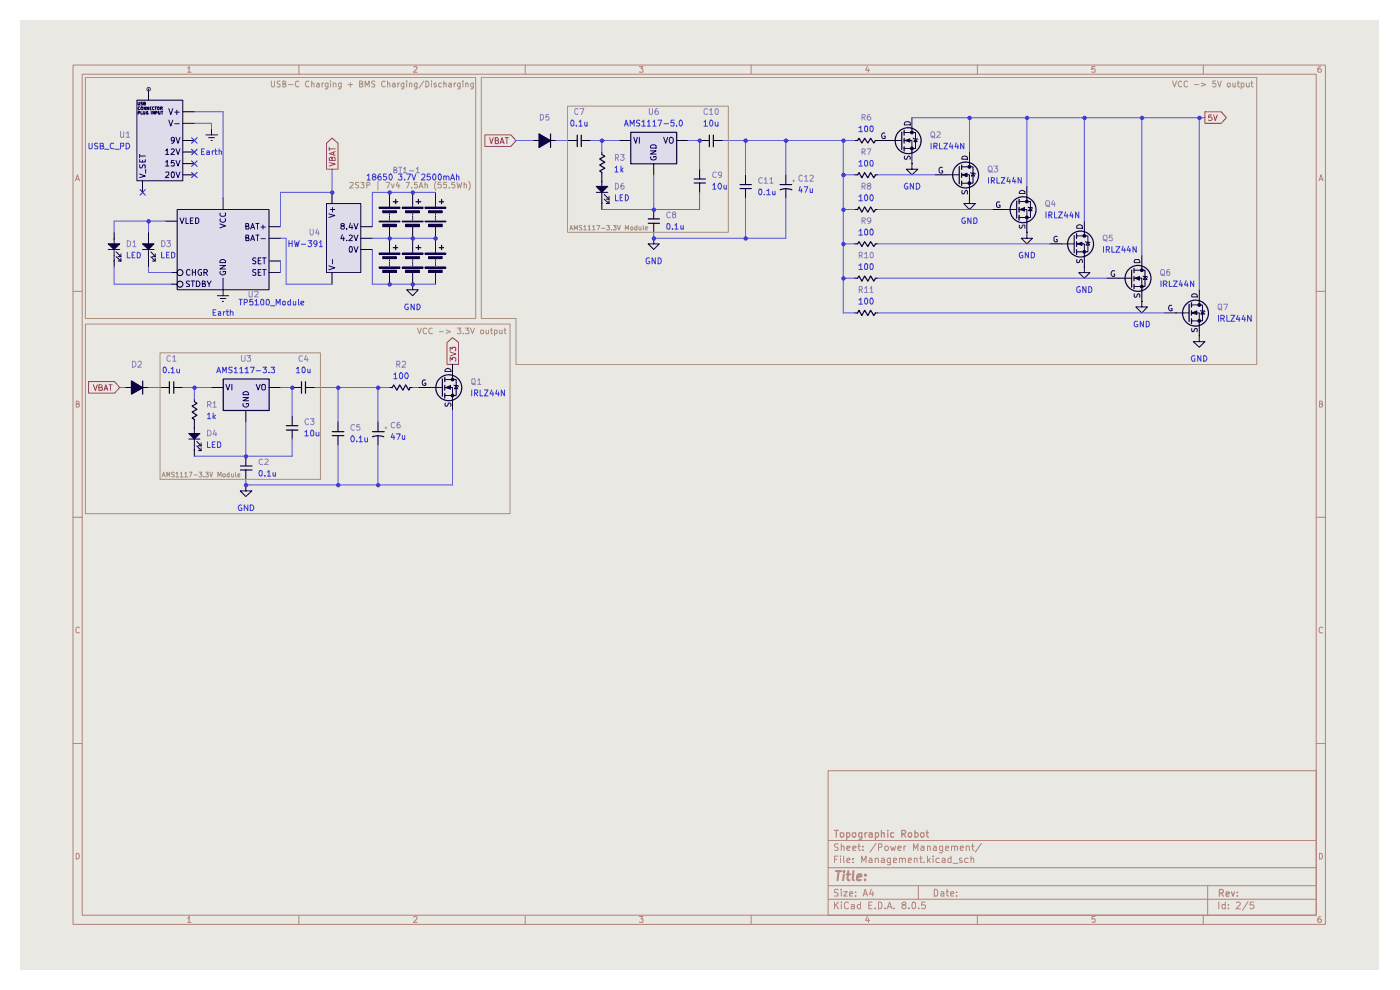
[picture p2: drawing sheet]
<svg xmlns="http://www.w3.org/2000/svg" width="297mm" height="210mm" viewBox="0 0 297 210" stroke-linecap="round" stroke-linejoin="round" font-family="sans-serif">
<path d="M4.2 4.2h288.2v201.5h-288.2z" fill="#e9e8e2"/>
<g fill="none" stroke="#b38279" stroke-width=".21">
<path d="M15.5 13.8h265.7v182.3h-265.7zM17.4 15.7h261.8v178.4h-261.8zM39.8 14.5l.3-.4v1.2M39.8 15.3h.8M63.4 13.8v1.9M87.8 14.2l.6-.1 .1 .4-.8 .8h.8M111.4 13.8v1.9M135.6 14.1h.8l-.4 .5 .4 .1v.5h-.8M159.3 13.8v1.9M184 14.1l-.4 .8h.9M184.2 14.6v.7M207.3 13.8v1.9"/>
<path d="M232.3 14.1h-.7v.6l.2-.1 .5 .1-.1 .6-.6-.1M255.3 13.8v1.9M280.2 14.1l-.5 .1a.94 .94 0 0 0 0 1.1h.5l.1-.1v-.4l-.2-.2h-.3l-.2 .2M16 38.4l.4-1.3 .4 1.3M16.2 38h.6M279.8 38.4l.4-1.3 .5 1.3M279.9 38h.6M15.5 61.8h1.9M279.2 61.8h2M16.2 85.7l.6-.1v-.4l-.6-.1v1.3h.4l.2-.5-.3-.2M279.9 85.7l.6-.1v-.4l-.6-.1v1.3l.6-.1 .1-.4-.3-.2M15.5 109.7h1.9"/>
<path d="M279.2 109.7h2M16.8 133.2l-.2-.2a.65 .65 0 0 0-.5 .6 .65 .65 0 0 0 .5 .7l.2-.1M280.6 133.2l-.3-.2a.65 .65 0 0 0-.5 .6 .65 .65 0 0 0 .5 .7l.3-.1M15.5 157.7h1.9M279.2 157.7h2M175.7 163.5h103.5v30.6h-103.5zM175.7 178.3h103.5M177.8 179.1l-.5-.1-.3 .2v.3l.8 .5-.3 .4-.5-.1M178.5 179.6l.5-.1 .1 .9M178.5 179v1.4M179.7 179.9l.6-.1v-.3h-.6v.2v.6h.6M180.9 179.9l.7-.1-.1-.3h-.6v.8h.6"/>
<path d="M182 179.5h.5M182.2 179v1.2l.3 .2M183 179.5v.2M185.8 178.9l-1.2 1.9M186.3 179.7h.7v-.6l-.7-.1v1.4M187.8 179.5l.6 .1 .1 .6a.45 .45 0 0 1-.7 .1zM188.9 179.5l.3 .9 .3-.7 .2 .7 .3-.9M190.5 179.9l.7-.1-.1-.3h-.5l-.1 .2 .1 .6h.5M191.8 179.5v.9M192.2 179.5h-.3l-.1 .2M195.4 179.5h.6v.9M196 179.8h-.4l-.3 .3 .3 .3 .4-.1"/>
<path d="M196.8 179.6l.5-.1 .1 .9M196.8 179.5v.9M198 179.5h.5l.1 .9M198.6 179.8h-.4l-.3 .3 .3 .3 .4-.1M200.6 179.9l.6-.1v-.3h-.5l-.1 .2 .1 .6h.5M201.8 179.6l.6-.1 .1 .9M201.8 179.5v.9M202.5 179.7v-.2h.5l.1 .9M203.7 179.9l.7-.1-.1-.3h-.5l-.1 .2 .1 .6h.5M205 179.6l.6-.1 .1 .9M205 179.5v.9M206.1 179.5h.6"/>
<path d="M206.3 179v1.2l.4 .2M208.2 178.9l-1.3 1.9M16.2 181a.66 .66 0 0 1 .6 .4 .66 .66 0 0 1-.2 .8h-.4zM39.8 194.8l.3-.4v1.3M39.8 195.7h.8M63.4 194.1v2M87.8 194.6l.4-.2 .3 .4-.8 .9h.8M111.4 194.1v2M135.6 194.4h.8l-.4 .5 .4 .1v.6h-.8M159.3 194.1v2M175.7 190.8h103.5M175.7 187.9h103.5"/>
<path d="M175.7 184.1h103.5M177 191.3v1.5M177 182.3h.5M177.3 191.9l.6 .9M177.7 181.6h-.7v1.4M177.8 188.7h-.7v.6a.53 .53 0 0 1 .6 .2 .53 .53 0 0 1 0 .6h-.7M177.9 191.3l-.9 .9M178.3 181.6v.1M178.3 182v1M178.5 191.3v.2M178.5 188.6v.2M178.5 189.1v1"/>
<path d="M178.5 191.9v.9M179 189.1h.7l-.7 1h.7M179 181.6v1.2l.2 .2M179.7 182.5l.6-.1-.1-.4-.5 .1v.7v.2h.6M180 191.5l-.4-.2-.4 .4v.9l.4 .2 .4-.2M180.3 189.7l.6-.2-.1-.3h-.5v.9h.5M180.6 191.9h.4l.3 .1v.8M180.9 182.9v.1M180.9 182.1v.2M181.3 192.2l-.7 .1v.4h.7M181.5 190v.1M181.5 189.2v.1"/>
<path d="M182.5 191.9h-.4l-.2 .2v.4l.2 .3 .4-.1M182.5 191.3v1.5M182.8 183v-1.4l.4 1 .5-1v1.4M183 180.3v.1M183.1 190.1l.5-1.5 .5 1.5M183.2 189.7h.7M184 194.4l-.4 .8h.9M184.2 194.8v.9M184.3 192h.5M184.4 182.1l.4-.1 .2 .3v.7h-.6l-.1-.4 .7-.2M184.8 188.6l-.3 1.1h.8M185 191.3h-.7v1.5h.7"/>
<path d="M185.2 189.1v1M185.7 192.6v.2M185.7 182.2l.1-.1a.36 .36 0 0 1 .5 .2v.7M185.7 182v1M186.3 191.3l.7 .2v1.1l-.3 .2h-.4zM187 182.1l.4-.1 .2 .3v.7h-.6l-.1-.4 .7-.2M187.8 192.6v.2M188.2 192.8l.5-1.5 .5 1.5M188.4 192.4h.7M188.9 182v1.4h-.6M188.9 182.1l-.4-.1-.3 .3 .1 .6 .6 .1M189.6 182.5l.6-.1v-.3h-.6v.9h.6"/>
<path d="M189.7 192.6v.2M190.8 182.2l.2-.2 .3 .1 .1 .9M190.8 182v1M191.4 182.3a.35 .35 0 0 1 .4-.3 .35 .35 0 0 1 .3 .3v.7M191.7 191.9h-.2l-.2-.3a.46 .46 0 0 1 .5-.3 .46 .46 0 0 1 .4 .3l-.1 .3-.6 .1a.43 .43 0 0 0-.1 .6 .43 .43 0 0 0 .6 .1 .43 .43 0 0 0 .1-.6l-.2-.2M192.7 182.5l.7-.1-.2-.4-.4 .1-.1 .7 .1 .2h.5M192.8 192.6v.2M193.5 191.5l.4-.2 .3 .3v.9l-.3 .3a.82 .82 0 0 1-.4-1.3zM193.8 180.4v-1.4l.4 1 .5-1v1.4M194 182.2l.2-.2 .4 .1v.9M194 182v1M194.8 187.9v2.9"/>
<path d="M194.9 192.6v.2M195.1 182h.6M195.3 181.6v1.4h.4M196.1 182.9v.1M196.3 191.3h-.7l-.1 .7 .7-.1 .1 .6-.3 .3h-.3l-.2-.2M196.8 181.6v1.4M196.9 182.5l.5 .5M197.4 182l-.6 .6M197.9 181.6v.1M197.9 182v1M198.2 188.6a.8 .8 0 0 1 .8 .6 .8 .8 0 0 1-.3 .9h-.5zM199.3 182.1a.52 .52 0 0 0-.8 .2l.2 .7h.6"/>
<path d="M199.6 189.2l.4-.1 .2 .2v.8h-.6v-.4l.6-.2M199.9 182.1l.4-.1 .2 .3v.7h-.6l-.1-.4 .7-.2M200 180.3l-.4 .1-.3-.1 .1-.8h.6v1.1l-.4 .3-.3-.1M200.7 189.1h.5M200.9 188.6v1.3l.1 .2h.2M201.7 189.7l.7-.2-.2-.4h-.4l-.1 .2v.6l.1 .2h.5M201.8 181.6v1.4l-.6-.1-.1-.6a.45 .45 0 0 1 .7-.2M202.2 183.1h1M202.9 190v.1M202.9 189.2v.1M204 182.1h-.5v.4l.6 .2-.1 .3h-.5M205.4 182.1a.52 .52 0 0 0-.8 .2l.2 .7h.6"/>
<path d="M206 182.2l.2-.2 .3 .1 .1 .9M206 181.6v1.4M207.3 194.1v2M232.3 194.4h-.7v.6h.7v.6h-.7M255.3 194.1v2M256.2 187.9v6.2M258.6 191.3v1.5M259.9 191.9h-.7v.7l.3 .2 .4-.1M259.9 191.3v1.5M260.6 192.6v.2M260.6 191.9v.1M262.3 191.5l.2-.2h.3l.3 .5-.9 1h.9"/>
<path d="M264.7 191.3l-1.1 1.8M265.9 191.3h-.6l-.1 .7 .7-.1 .1 .6-.3 .3h-.4l-.1-.2M279.9 181a.66 .66 0 0 1 .7 .4 .66 .66 0 0 1-.3 .8h-.4zM280.2 194.4a.72 .72 0 0 0-.6 .5 .72 .72 0 0 0 .2 .8l.4-.1a.42 .42 0 0 0 0-.6 .42 .42 0 0 0-.5 0l-.1 .2"/>
</g>
<g fill="none" stroke="#b38279" stroke-width=".25">
<path d="M177 176.1h.8M177.4 176.1v1.5M178.3 176.7h.6l.1 .6a.45 .45 0 0 1-.7 .1zM179.6 177.5l.4 .1 .3-.3-.2-.6h-.5v1.4M180.9 176.7h.6v.8a.45 .45 0 0 1-.7-.2zM182.8 177.5h-.6v-.8h.6v1.1l-.2 .3-.4-.1M183.5 176.7v.9M183.9 176.7h-.2l-.2 .2M184.4 176.7h.6v.9M185 177l-.6 .1v.4h.6M185.7 177.5l.4 .1 .3-.3-.2-.6h-.5v1.4M187 176.7h.6v.9"/>
<path d="M187 176.1v1.5M188.3 176.1v.1M188.3 176.7v.9M189.6 176.7h-.6l-.1 .2 .1 .6h.6M191.3 176.9h.6l.2-.2v-.5l-.8-.1v1.5M191.6 176.9l.5 .7M192.7 176.7h.6v.8a.45 .45 0 0 1-.6-.2zM194.1 176.7h.5l.2 .6a.45 .45 0 0 1-.7 .2M194.1 176.1v1.5M195.4 176.7h.5l.1 .2v.4l-.2 .3h-.3l-.2-.3zM196.5 176.7h.5M196.6 176.1v1.2l.4 .3"/>
<path d="M258.7 189.4h.8v-.5l-.2-.2h-.6v1.4M259 189.4l.5 .7M260.1 189.7l.7-.2-.1-.2h-.6v.7h.6M261.2 189.2l.4 .9 .3-.9M262.5 190v.1M262.5 189.3v.1"/>
</g>
<path d="M177.3 184.8h1.1M177.9 184.8l-.2 1.9M179 185.5l-.1 1.2M179.1 184.8l-.2 .1 .1 .1 .1-.2-.1 .2M179.6 185.5h.8M180 184.8l-.2 1.7 .4 .2M181.1 184.8l-.2 1.7 .2 .2M181.8 186.1l.9-.2v-.4h-.5l-.3 .2-.1 .9h.8M183.5 186.6v.1M183.6 185.5v.2" fill="none" stroke="#b38279" stroke-width=".42"/>
<g fill="#dedbea">
<path d="M47.3 80.3h9.8v6.7h-9.8z"/>
<path d="M133.8 28h9.7v6.7h-9.7z"/>
<path d="M29 21.2h9.8v17.2h-9.8z"/>
<path d="M37.6 44.4h19.5v17.1h-19.5z"/>
<path d="M69.3 43.2h7.2v14.6h-7.2z"/>
</g>
<path d="M94.8 72.6l1.2-1 1.3 1v4.7h-2.5zM95.5 76.6v-.7l.4 .4 .1-.4h.6v.7M95.5 74.7l1.2 .4-1.2 .4M95.5 74.4v-.7l.4 .3 .1-.3h.6v.7" fill="none" stroke="#d22a34" stroke-width=".21"/>
<path d="M96 79.8v.7M91.2 82.2h2.6M94.3 82.2h1.7v2.5M94.3 80.5h2.5v3.4h-2.5M94.6 82.2l1-.4v.7z" fill="none" stroke="#0e0041" stroke-width=".21"/>
<path d="M93.8 80.4v3.6M94.4 80v1M94.4 81.7v1.1M94.4 83.4v1.1" fill="none" stroke="#0e0041" stroke-width=".25"/>
<path d="M94.6 82.2l1-.4v.7z" fill="#0e0041"/>
<path d="M95.8 83.7h.4v.4h-.4zM96.3 81.7l.8 .1 .2 .2M96.8 81.8l.3 .7h-.7z" fill="none" stroke="#0e0041" stroke-width=".21"/>
<circle cx="95.2" cy="82.3" r="2.75" fill="none" stroke="#0e0041" stroke-width=".25"/>
<path d="M95.8 83.7h.4v.4h-.4z" fill="#0e0041"/>
<path d="M95.8 80.3h.4v.4h-.4z" fill="none" stroke="#0e0041" stroke-width=".21"/>
<path d="M95.8 80.3h.4v.4h-.4z" fill="#0e0041"/>
<g fill="none" stroke="#01001d" stroke-width=".21">
<path d="M96 77.3v2.5M44.9 82.2h2.4M52.2 87v2.5M52.2 96.8v2M52.2 99.6v2.1M57.1 82.2h2.4M62 82.2h1.9M62 88.3v2M62 91.2v1.9M64.8 82.2h2M71.7 89.5v2M71.7 92.4v2"/>
<path d="M80.2 89.5v2M80.2 92.4v2M82.6 82.2h.5M86.9 82.2h.6M88.7 82.2h2.5M96 84.7v2.3M52.2 102.9h.1"/>
</g>
<path d="M94.5 78.4a.66 .66 0 0 1 .7-.2 .66 .66 0 0 1 .5 .6h-1.3zM47.9 81.5l.4 1.2 .5-1.2M49.2 81.5v1.2M51.6 85.6v.5a.61 .61 0 0 0 .7 .2 .61 .61 0 0 0 .4-.7h-.5v.2M51.6 84.3h1.1l-1.1 .7h1.1M51.6 83.3a.66 .66 0 0 1 .7-.2 .66 .66 0 0 1 .4 .6h-1.1zM54.4 81.5l.4 1.2 .4-1.2M55.5 81.7l.3-.2 .5 .2v.8l-.2 .2h-.4l-.2-.2zM90.3 80.6h-.5a.61 .61 0 0 0-.2 .8 .61 .61 0 0 0 .7 .3v-.4h-.2M94.5 85.5l-.1 .4 .3 .3 .2-.1 .3-.6h.3l.2 .3-.1 .4" fill="none" stroke="#140062" stroke-width=".21"/>
<path d="M47.4 80.4h9.7v6.7h-9.7zM51 98.8h2.5M51 99.7h2.5M60.7 90.3h2.5M60.7 91.2h2.5M64 81v2.4M64.8 81v2.4M70.5 91.6h2.4M70.5 92.4h2.4M79 92.7l1-.3 1.4 .3M79 91.6h2.5M83.2 82.3l.3-.6 .7 1.1 .6-1.1 .7 1.1 .6-1.1 .6 1.1 .3-.5" fill="none" stroke="#0e0041" stroke-width=".25"/>
<path d="M18.8 80.9h5.5l1.1 1.3-1.1 1.2h-5.5zM19.8 81.6l.4 1.2 .5-1.2M21 82.2l.6-.1v-.4l-.6-.1v1.2h.6l.2-.3-.4-.3M22.1 82.8l.3-1.2 .5 1.2M22.2 82.5h.6M23.1 81.6h.7M23.4 81.6v1.2" fill="none" stroke="#d22a34" stroke-width=".21"/>
<path d="M40 93.1h2.4M41.2 93.1l-1.2-1.2h2.4l-1.2 1.2v2.5M41.2 90.7v1.2M41.7 93.6l1 1M41.7 94.6l1 1M42.1 94.6h.6M42.1 95.6h.6M42.7 94v.6M42.7 95v.6M52.2 102.9v1.2h1.2l-1.2 1.2-1.2-1.2h1.2" fill="none" stroke="#0e0041" stroke-width=".21"/>
<path d="M40 91.9h2.4l-1.2 1.2v1.3v-1.3z" fill="#0e0041"/>
<path d="M33.9 82.2h2M36.8 82.2h2M41.2 89.5v1.4M41.2 95.3v1.5" fill="none" stroke="#01001d" stroke-width=".21"/>
<path d="M27.9 80.8l2.4 1.5-2.4 1.3zM30.3 80.8v2.8M35.9 81v2.4M36.9 81v2.4" fill="none" stroke="#0e0041" stroke-width=".25"/>
<path d="M27.9 80.8l2.4 1.5-2.4 1.3z" fill="#0e0041"/>
<path d="M217.8 49.3h.1M26.6 82.2h1.3M30.2 82.2h1.3M41.2 84.7v.5M41.2 89v.5" fill="none" stroke="#01001d" stroke-width=".21"/>
<path d="M215.7 42.6v3.7M216.2 42.3v.9M216.2 44v1M216.2 45.7v1M41.3 85.2l.5 .4-1 .5 1 .7-1 .6 1 .7-1 .6 .5 .3" fill="none" stroke="#0e0041" stroke-width=".25"/>
<path d="M213 44.4h2.6M216.2 44.4h1.6v2.5M216.2 42.8h2.4v3.3h-2.4M216.4 44.4l.9-.4v.8zM217.8 49.3v1.2h1.2l-1.2 1.2-1.1-1.2h1.1M217.8 42v.8" fill="none" stroke="#0e0041" stroke-width=".21"/>
<path d="M216.4 44.4l.9-.4v.8z" fill="#0e0041"/>
<path d="M217.6 45.9h.4v.5h-.4zM218.1 43.9l.8 .1 .1 .2M218.6 44l.3 .7h-.7z" fill="none" stroke="#0e0041" stroke-width=".21"/>
<circle cx="217" cy="44.5" r="2.75" fill="none" stroke="#0e0041" stroke-width=".25"/>
<path d="M217.6 45.9h.4v.5h-.4z" fill="#0e0041"/>
<path d="M217.6 42.5h.4v.5h-.4z" fill="none" stroke="#0e0041" stroke-width=".21"/>
<path d="M217.6 42.5h.4v.5h-.4z" fill="#0e0041"/>
<path d="M217.8 39.5v2.5M210.6 44.4h2.4M217.8 46.9v2.4" fill="none" stroke="#01001d" stroke-width=".21"/>
<path d="M212.1 42.8h-.5l-.2 .3v.7a.52 .52 0 0 0 .8 .1v-.4h-.3M216.3 40.6a.72 .72 0 0 1 1.1 0v.5h-1.2zM216.3 47.7l-.1 .5 .3 .2 .2-.1 .3-.6h.3l.1 .7" fill="none" stroke="#140062" stroke-width=".21"/>
<path d="M225.1 51.7h2.7M228.3 51.7h1.7v2.5M228.3 50h2.5v3.4h-2.5M228.6 51.7l.9-.3v.7zM230 49.3v.7" fill="none" stroke="#0e0041" stroke-width=".21"/>
<path d="M227.9 50v3.6M228.4 49.6v1M228.4 51.3v1M228.4 53v1" fill="none" stroke="#0e0041" stroke-width=".25"/>
<path d="M228.6 51.7l.9-.3v.7z" fill="#0e0041"/>
<path d="M229.8 53.2h.4v.4h-.4zM230.3 51.2l.1 .2 .8 .1M230.8 51.4l.3 .6h-.7z" fill="none" stroke="#0e0041" stroke-width=".21"/>
<circle cx="229.2" cy="51.8" r="2.75" fill="none" stroke="#0e0041" stroke-width=".25"/>
<path d="M229.8 53.2h.4v.4h-.4z" fill="#0e0041"/>
<path d="M229.8 49.8h.4v.5h-.4z" fill="none" stroke="#0e0041" stroke-width=".21"/>
<path d="M229.8 49.8h.4v.5h-.4z" fill="#0e0041"/>
<path d="M222.8 51.7h2.3M230 46.9v2.4M230 54.2v2.4" fill="none" stroke="#01001d" stroke-width=".21"/>
<path d="M224.3 50.2a.45 .45 0 0 0-.7 .2v.7l.2 .2h.5v-.5h-.2M228.4 47.9l.5-.2h.5l.2 .2v.5h-1.2zM228.4 55l.1 .7h.4l.4-.7 .3 .2v.5" fill="none" stroke="#140062" stroke-width=".21"/>
<path d="M200.8 37.1h2.7M204 37.1h1.7v2.4M204 35.4h2.4v3.5h-2.4M204.2 37.1l.9-.4v.8zM205.7 34.7v.7" fill="none" stroke="#0e0041" stroke-width=".21"/>
<path d="M203.5 35.3v3.7M204 35v.9M204 36.7v.9M204 38.4v.9" fill="none" stroke="#0e0041" stroke-width=".25"/>
<path d="M204.2 37.1l.9-.4v.8z" fill="#0e0041"/>
<path d="M205.4 38.6h.5v.5h-.5zM205.9 36.7h.9l.1 .2M206.4 36.7l.4 .6h-.7z" fill="none" stroke="#0e0041" stroke-width=".21"/>
<circle cx="204.8" cy="37.1" r="2.75" fill="none" stroke="#0e0041" stroke-width=".25"/>
<path d="M205.4 38.6h.5v.5h-.5z" fill="#0e0041"/>
<path d="M205.4 35.2h.5v.4h-.5z" fill="none" stroke="#0e0041" stroke-width=".21"/>
<path d="M205.4 35.2h.5v.4h-.5z" fill="#0e0041"/>
<path d="M198.4 37.1h2.4M205.7 32.3v2.4M205.7 39.5v2.5" fill="none" stroke="#01001d" stroke-width=".21"/>
<path d="M199.9 35.6l-.3-.1-.4 .3 .1 .8 .3 .1h.3l.1-.5h-.3M204.2 33.2h.9l.1 .2v.4h-1.2zM204.1 40.4v.7h.5l.1-.5 .4-.2 .1 .2v.5" fill="none" stroke="#140062" stroke-width=".21"/>
<path d="M188.6 29.8h2.7M191.8 29.8h1.7v2.5M191.8 28.1h2.4v3.4h-2.4M192 29.8l1-.3v.6zM193.5 27.3v.8" fill="none" stroke="#0e0041" stroke-width=".21"/>
<path d="M191.3 28.1v3.6M191.8 27.6v1.1M191.8 29.3v1M191.8 31.1v.9" fill="none" stroke="#0e0041" stroke-width=".25"/>
<path d="M192 29.8l1-.3v.6z" fill="#0e0041"/>
<path d="M193.3 31.3h.4v.4h-.4zM193.7 29.3l.2 .2h.8M194.2 29.5l.4 .6h-.7z" fill="none" stroke="#0e0041" stroke-width=".21"/>
<circle cx="192.7" cy="29.8" r="2.75" fill="none" stroke="#0e0041" stroke-width=".25"/>
<path d="M193.3 31.3h.4v.4h-.4z" fill="#0e0041"/>
<path d="M193.3 27.9h.4v.4h-.4z" fill="none" stroke="#0e0041" stroke-width=".21"/>
<path d="M193.3 27.9h.4v.4h-.4z" fill="#0e0041"/>
<path d="M186.2 29.8h2.4M193.5 34.7h.1M193.5 25v2.3M193.5 32.3v2.4M205.7 42h.1M254.4 71.2h.1" fill="none" stroke="#01001d" stroke-width=".21"/>
<path d="M187.7 28.3l-.1-.1a.66 .66 0 0 0-.6 .5 .66 .66 0 0 0 .3 .7l.5-.1v-.4h-.3M191.9 26l.3-.2h.6l.3 .4v.3h-1.2zM191.9 33.1v.5l.1 .2h.4l.3-.7 .4 .3-.1 .4" fill="none" stroke="#140062" stroke-width=".21"/>
<path d="M193.5 34.7v1.2h1.2l-1.2 1.2-1.2-1.2h1.2M205.7 42v1.2h1.2l-1.2 1.2-1.2-1.2h1.2M249.5 66.4h2.7M252.7 66.4h1.7v2.3M252.7 64.7h2.4v3.4h-2.4M252.9 66.4l1-.4v.7zM254.4 71.2v1.3h1.2l-1.2 1.2-1.2-1.2h1.2M254.4 63.9v.8" fill="none" stroke="#0e0041" stroke-width=".21"/>
<path d="M252.3 64.6v3.6M252.8 64.2v.9M252.8 65.9v.9M252.8 67.6v1" fill="none" stroke="#0e0041" stroke-width=".25"/>
<path d="M252.9 66.4l1-.4v.7z" fill="#0e0041"/>
<path d="M254.2 67.8h.4v.5h-.4zM254.7 65.9l.8 .1 .1 .1M255.1 66l.4 .6h-.7z" fill="none" stroke="#0e0041" stroke-width=".21"/>
<circle cx="253.6" cy="66.4" r="2.75" fill="none" stroke="#0e0041" stroke-width=".25"/>
<path d="M254.2 67.8h.4v.5h-.4z" fill="#0e0041"/>
<path d="M254.2 64.5h.4v.4h-.4z" fill="none" stroke="#0e0041" stroke-width=".21"/>
<path d="M254.2 64.5h.4v.4h-.4z" fill="#0e0041"/>
<path d="M230 56.6h.1M242.2 63.9h.1M247.1 66.4h2.4M254.4 61.5v2.4M254.4 68.7v2.5" fill="none" stroke="#01001d" stroke-width=".21"/>
<path d="M248.6 64.8h-.4a.61 .61 0 0 0-.3 .8 .61 .61 0 0 0 .8 .3v-.5h-.3M252.8 62.6a.66 .66 0 0 1 .8-.3 .66 .66 0 0 1 .4 .7h-1.2zM252.8 69.7v.6l.2 .1 .3-.1 .2-.6h.4v.7" fill="none" stroke="#140062" stroke-width=".21"/>
<path d="M230 56.6v1.2h1.2l-1.2 1.2-1.1-1.2h1.1M237.3 59h2.7M240.5 59h1.7v2.5M240.5 57.3h2.4v3.5h-2.4M240.8 59l.9-.3v.7zM242.2 56.6v.7M242.2 63.9v1.2h1.2l-1.2 1.3-1.2-1.3h1.2" fill="none" stroke="#0e0041" stroke-width=".21"/>
<path d="M240.1 57.3v3.6M240.6 56.9v1M240.6 58.6v1M240.6 60.3v1" fill="none" stroke="#0e0041" stroke-width=".25"/>
<path d="M240.8 59l.9-.3v.7z" fill="#0e0041"/>
<path d="M242.5 58.6l.8 .1 .1 .1M242.9 58.7l.4 .6h-.7zM242 60.6h.4v.4h-.4z" fill="none" stroke="#0e0041" stroke-width=".21"/>
<circle cx="241.4" cy="59.1" r="2.75" fill="none" stroke="#0e0041" stroke-width=".25"/>
<path d="M242 60.6h.4v.4h-.4z" fill="#0e0041"/>
<path d="M242 57.1h.4v.4h-.4z" fill="none" stroke="#0e0041" stroke-width=".21"/>
<path d="M242 57.1h.4v.4h-.4z" fill="#0e0041"/>
<path d="M120.4 29.8h2M123.3 29.8h2M138.7 44.4v2M138.7 47.3v2M234.9 59h2.4M242.2 54.2v2.4M242.2 61.5v2.4" fill="none" stroke="#01001d" stroke-width=".21"/>
<path d="M236.5 57.5l-.2-.1a.64 .64 0 0 0-.6 .6 .64 .64 0 0 0 .6 .7l.2-.1v-.4h-.2M240.6 55.3l.3-.3h.7l.2 .7h-1.2zM240.6 62.3v.6l.2 .2 .4-.3v-.2l.3-.3 .2 .1v.7" fill="none" stroke="#140062" stroke-width=".21"/>
<path d="M122.5 28.7v2.4M123.3 28.7v2.4M137.5 46.4h2.4M137.5 47.4h2.4" fill="none" stroke="#0e0041" stroke-width=".25"/>
<path d="M127.7 38.4v1.1M126.5 40.8h2.4M127.7 40.8l-1.2-1.3h2.4l-1.2 1.3v2.4M128.2 41.2l1 1M128.2 42.2l1 1M128.6 42.2h.6M128.6 43.2h.6M129.2 41.7v.5M129.2 42.6v.6" fill="none" stroke="#0e0041" stroke-width=".21"/>
<path d="M126.5 39.5h2.4l-1.2 1.3v1.2v-1.2z" fill="#0e0041"/>
<path d="M127.7 32.3v.5M127.7 36.6v1.9M131.4 29.8h2.4M138.7 34.7v2.4M143.5 29.8h2.5M148.4 29.8h2M151.3 29.8h2M127.7 43v1.4" fill="none" stroke="#01001d" stroke-width=".21"/>
<path d="M114.3 28.4l2.5 1.4-2.5 1.5zM116.8 28.4v2.9M127.7 32.8l.6 .3-1.1 .6 1.1 .7-1.1 .6 1.1 .7-1.1 .6 .5 .3M133.8 28.1h9.7v6.7h-9.7zM150.5 28.7v2.4M151.3 28.7v2.4" fill="none" stroke="#0e0041" stroke-width=".25"/>
<path d="M134.4 29.1l.5 1.3 .3-1.3M135.6 29.1v1.3M138 32h1.2l-1.2 .7h1.2M138.1 33.3l-.1 .1a.66 .66 0 0 0 .5 .5 .66 .66 0 0 0 .7-.2l-.1-.5h-.4v.2M138.1 30.9l.2-.2h.6l.3 .2v.5h-1.2zM140.8 29.1l.4 1.3 .4-1.3M142.1 29.3l.2-.2 .4 .2 .1 .7-.3 .4-.4-.2z" fill="none" stroke="#140062" stroke-width=".21"/>
<path d="M114.3 28.4l2.5 1.4-2.5 1.5z" fill="#0e0041"/>
<path d="M113.1 29.8h1.2M116.8 29.8h1.1M181.3 29.8h.6M185.7 29.8h.5M138.7 50.5h.1M181.3 59h.6M185.7 59h.5M181.3 66.4h.6M185.7 66.4h.5" fill="none" stroke="#01001d" stroke-width=".21"/>
<path d="M181.9 29.8l.3-.5 .6 1 .6-1 .7 1 .6-1 .7 1 .3-.5M85.3 56.8h4.4M85.3 53.8h4.4M181.9 59.1l.3-.6 .6 1.1 .6-1.1 .7 1.1 .6-1.1 .7 1.1 .3-.5M181.9 66.4l.3-.6 .6 1.1 .6-1.1 .7 1.1 .6-1.1 .7 1.1 .3-.5" fill="none" stroke="#0e0041" stroke-width=".25"/>
<path d="M85.3 56.6h4.4v.3h-4.4zM85.3 53.7h4.4v.2h-4.4zM86 57.3h3v.5h-3zM138.7 50.5v1.2h1.2l-1.2 1.2-1.2-1.2h1.2" fill="none" stroke="#0e0041" stroke-width=".21"/>
<g fill="none" stroke="#d22a34" stroke-width=".21">
<path d="M69.3 30.4l1.1-1.1 1.3 1.1v5.5h-2.4zM69.8 34.5l1.3 .3-1.3 .4M69.8 31.2v.7M69.8 31.6h1.3M70.4 33.6l.2-.2h.3l.2 .1v.5h-1.3v-.4l.3-.2 .3 .1v.5M70.8 32.3v.5M71.1 32.2l-1.3 .4 1.3 .3M102.9 28.6h5.5l1.1 1.2-1.1 1.3h-5.5zM103.9 29.2l.3 1.3 .4-1.3M105.1 29.8l.6-.1v-.2l-.2-.3h-.4v1.3h.5l.1-.2v-.3l-.2-.2M106.1 30.5l.4-1.3 .4 1.3M106.3 30.1h.5"/>
<path d="M107.2 29.2h.7M107.5 29.2v1.3M255.6 23.7h3.5l1.1 1.3-1.1 1.2h-3.5zM257 24.4h-.5l-.1 .6 .1-.2h.4l.2 .3-.1 .4h-.6M257.5 24.4l.3 1.2 .4-1.2"/>
</g>
<path d="M86 57.3h3v.5h-3z" fill="#0e0041"/>
<path d="M80.4 56.6h4.4v.3h-4.4zM80.4 53.7h4.4v.2h-4.4zM81.2 57.3h2.9v.5h-2.9zM86 54.4h3v.5h-3zM87.5 52.9v.8M87.5 55.1v.3M87.5 55.6v.3M87.5 56.1v.3" fill="none" stroke="#0e0041" stroke-width=".21"/>
<path d="M86 54.6h3" fill="none" stroke="#0e0041" stroke-width=".42"/>
<path d="M80.4 56.8h4.4M80.4 53.8h4.4M88.3 52.5h1M88.8 52v1" fill="none" stroke="#0e0041" stroke-width=".25"/>
<path d="M87.5 50.5v2.4M87.5 57.8v2.5" fill="none" stroke="#01001d" stroke-width=".21"/>
<path d="M81.2 57.3h2.9v.5h-2.9z" fill="#0e0041"/>
<path d="M81.2 54.4h2.9v.5h-2.9zM82.6 52.9v.8M82.6 55.1v.3M82.6 55.6v.3M82.6 56.1v.3M85.3 46.9h4.4v.2h-4.4zM85.3 43.9h4.4v.3h-4.4zM85.3 47h4.4M86 47.6h3v.5h-3z" fill="none" stroke="#0e0041" stroke-width=".21"/>
<path d="M81.2 54.6h2.9" fill="none" stroke="#0e0041" stroke-width=".42"/>
<path d="M83.4 52.5h1M83.9 52v1M85.3 44.1h4.4" fill="none" stroke="#0e0041" stroke-width=".25"/>
<path d="M82.6 50.5v2.4M82.6 57.8v2.5" fill="none" stroke="#01001d" stroke-width=".21"/>
<path d="M86 47.6h3v.5h-3z" fill="#0e0041"/>
<path d="M80.4 46.9h4.4v.2h-4.4zM80.4 43.9h4.4v.3h-4.4zM80.4 47h4.4M81.2 47.6h2.9v.5h-2.9zM86 44.7h3v.4h-3zM87.5 43.2v.7M87.5 45.4v.2M87.5 45.9v.2M87.5 46.4v.2" fill="none" stroke="#0e0041" stroke-width=".21"/>
<path d="M86 44.9h3" fill="none" stroke="#0e0041" stroke-width=".42"/>
<path d="M80.4 44.1h4.4M88.3 42.8h1M88.8 42.3v.9" fill="none" stroke="#0e0041" stroke-width=".25"/>
<path d="M87.5 40.8v2.4M87.5 48.1v2.4" fill="none" stroke="#01001d" stroke-width=".21"/>
<path d="M81.2 47.6h2.9v.5h-2.9z" fill="#0e0041"/>
<g fill="none" stroke="#0e0041" stroke-width=".21">
<path d="M29 21.2h9.8v17.2h-9.8zM29.3 21.7v.6h.3v-.6M29.3 24h.2l.1-.3-.3-.1v.6M29.6 22.7l-.3 .1v.4h.3M29.9 22.8l.3-.1 .1 .3-.2 .3-.2-.1zM29.9 23.6v.6h.3M30.2 21.7l-.3 .1v.1l.3 .1v.3h-.3M30.4 23.6v.6h.3v-.6M30.5 21.9h.3v-.1l-.3-.1v.6h.3l-.1-.4M30.9 22.7v.6l-.3-.6v.6M31.3 23.7v-.1a.33 .33 0 0 0-.3 .3 .33 .33 0 0 0 .2 .3h.2v-.2h-.2M31.5 22.7v.6l-.3-.6v.6"/>
<path d="M31.8 22.9h.2M32.1 22.7h-.3v.6h.3M32.1 23.6v.6M32.7 22.7l-.4 .1v.3l.2 .2 .2-.1M32.8 23.6v.6l-.4-.6v.6M32.8 22.7h.5M33 24h.4v-.3l-.4-.1v.6M33 22.7v.6M33.5 22.7l.3 .1-.1 .5-.3-.1zM33.6 23.6l.1 .6h.2v-.6M34 22.9h.4l.1-.1-.5-.1v.6M34.2 22.9l.3 .4"/>
<path d="M34.2 23.6h.3M34.4 23.6v.6M43.7 28.6h2.4M44.3 29.2h1.2M44.8 29.8h.2M44.9 27.3v1.3M30.2 52.9h2.5M31.5 52.9l-1.3-1.2h2.5l-1.2 1.2v2.5M31.5 50.5v1.2M32 53.4l.9 1M32 54.4l.9 1M32.3 54.4h.6"/>
<path d="M32.3 55.4h.6M32.9 53.8v.6M32.9 54.8v.6M37.6 44.4h19.5v17.1h-19.5zM81.2 44.7h2.9v.4h-2.9zM82.6 43.2v.7M82.6 45.4v.2M82.6 45.9v.2M82.6 46.4v.2M46.1 62.7h2.4M46.7 63.3h1.2M47.2 63.9h.2"/>
<path d="M47.3 61.5v1.2"/>
</g>
<path d="M81.2 44.9h2.9" fill="none" stroke="#0e0041" stroke-width=".42"/>
<path d="M83.4 42.8h1M83.9 42.3v.9" fill="none" stroke="#0e0041" stroke-width=".25"/>
<g fill="none" stroke="#01001d" stroke-width=".21">
<path d="M31.5 18.9v2.3M30.2 38.4v2.4M38.8 32.3h2.4M38.8 34.7h2.4M38.8 37.1h2.4M38.8 29.8h2.4M38.8 23.7h2.4M38.8 26.2h2.4M44.9 27.3h.1M35.1 46.9h2.5M36.3 57.8h1.3M47.3 42v2.4"/>
<path d="M47.3 59v2.5M57.1 48.1h2.4M57.1 50.5h2.4M57.1 57.8h2.4M57.1 55.4h2.4M82.6 40.8v2.4M82.6 48.1v2.4M36.3 60.3h1.3M47.3 61.5h.1"/>
<circle cx="38.2" cy="57.8" r=".64"/>
<circle cx="38.2" cy="60.3" r=".64"/>
</g>
<g fill="none" stroke="#140062" stroke-width=".21">
<path d="M29.6 36.9l1.2 .4-1.2 .4M29.6 35v.5l.2 .1 .4-.2 .2-.4h.3v.6M29.6 33.9v.5h1.2v-.5M29.6 32.8v.6M29.6 33.1h1.2M30.2 34v.4M30.9 35.9v.8M35.1 31.9h.2l.2-.3v1.2M35.1 34.4l.4-.4v1.2M35.1 36.6l.6-.1 .1 .5-.8 .7h.8M35.1 32.8h.7M35.1 35.2h.7"/>
<path d="M35.8 23l.4 1.3 .5-1.3M35.8 25.5l.4 1.3 .5-1.3M36.3 31.7l.4-.1 .3 .3-.8 .9h.8M36.4 36.6l.4-.1a.86 .86 0 0 1-.1 1.2l-.3-.1zM36.9 34h-.5l-.1 .6 .2-.1h.4v.7l-.6-.1M37 29.6l-.1 .3h-.5a.43 .43 0 0 1 0-.6 .43 .43 0 0 1 .5-.1v.1a.85 .85 0 0 1-.2 1.1h-.3M37.1 23.8h.9M37.1 26.2h.9M37.3 31.6l.5 1.2 .4-1.2M37.3 34l.5 1.2 .4-1.2M37.3 36.5l.5 1.2 .4-1.2M37.3 29.1l.5 1.3 .4-1.3"/>
<path d="M37.5 23.4v.9M38.2 46.2l.4 1.2 .4-1.2M39.5 46.2v1.2h.5M40.2 59.7l-.4-.1-.3 .3 .1 .2 .5 .2v.5h-.6M40.3 57.3l-.3-.2a.65 .65 0 0 0-.5 .7 .65 .65 0 0 0 .5 .6l.3-.2M40.4 46.8h.4M40.6 59.6h.7M40.8 57.1v1.3M40.8 57.7h.7M40.9 59.6v1.2M41 46.2h-.6v1.2h.6M41.5 46.2h.5l.2 .3v.7l-.4 .2h-.3z"/>
<path d="M41.5 57.1v1.3M41.7 59.6a.66 .66 0 0 1 .7 .4 .66 .66 0 0 1-.2 .8h-.5zM42.8 57.2l-.2-.1a.64 .64 0 0 0-.6 .7 .64 .64 0 0 0 .6 .6l.2-.1v-.5h-.2M43.3 57.8h.5l.2-.4-.2-.3h-.5v1.3M43.6 57.8l.4 .6M43.9 59.6l.5 .7 .4-.7M46.6 56.3h1.2l-1.2 .8h1.2M46.6 47.5l1.2 .4-1.2 .4M46.7 57.6l-.1 .1a.66 .66 0 0 0 .5 .6 .66 .66 0 0 0 .7-.2v-.5h-.5v.1M46.7 55.3l.5-.3 .4 .1 .2 .2v.4h-1.2zM46.7 46.4l-.1 .2a.67 .67 0 0 0 .6 .6 .67 .67 0 0 0 .6-.3l-.1-.5M46.7 45.2l-.1 .3 .4 .4h.6l.2-.2-.1-.5"/>
<path d="M52.2 48l.5-.1v-.4l-.5-.1v1.2h.5l.1-.3-.2-.3M52.2 50.5h.4l.1-.2v-.3l-.5-.1v1.2h.5l.1-.5-.2-.1M53.2 48.6l.4-1.2 .4 1.2M53.2 51.1l.4-1.2 .4 1.2M53.3 48.3h.5M53.3 50.7h.5M54.3 57.2l-.5-.1-.2 .3 .1 .3 .6 .2v.3l-.2 .2-.5-.1M54.3 54.8l-.5-.1-.2 .2 .1 .4 .6 .2v.3l-.2 .2-.5-.1M54.3 47.4h.6M54.3 49.9h.6M54.6 47.4v1.2M54.6 49.9v1.2"/>
<path d="M54.8 57.7h.4M54.8 55.3h.4M55.4 57.1h-.6v1.3h.6M55.4 54.7h-.6v1.3h.6M55.4 48.2h.9M55.4 50.6h.9M55.7 57.1h.8M55.7 54.7h.8M55.8 47.7v.9M56 54.7v1.3M56 57.1v1.3M42.9 60.2l.5-.1 .1-.4-.6-.1v1.2h.6l.1-.4-.3-.2"/>
<path d="M44.4 60.3v.5"/>
</g>
<path d="M30.2 51.7h2.5l-1.2 1.2v1.3v-1.3z" fill="#0e0041"/>
<path d="M31.5 49.3v1.4M31.5 55.2v1.4" fill="none" stroke="#01001d" stroke-width=".21"/>
<path d="M22.9 52.9h2.5M24.2 52.9l-1.3-1.2h2.5l-1.2 1.2v2.5M24.2 50.5v1.2M24.6 53.4l1.1 1M24.6 54.4l1.1 1M25.1 54.4h.6M25.1 55.4h.6M25.7 53.8v.6M25.7 54.8v.6" fill="none" stroke="#0e0041" stroke-width=".21"/>
<path d="M22.9 51.7h2.5l-1.2 1.2v1.3v-1.3z" fill="#0e0041"/>
<path d="M24.2 49.3v1.4M24.2 55.2v1.4M70.4 40.8v2.4M70.4 57.8v2.5M76.5 52.9h2.5M76.5 50.5h2.5M76.5 48.1h2.5" fill="none" stroke="#01001d" stroke-width=".21"/>
<path d="M69.3 43.2h7.2v14.6h-7.2zM90.2 56.6h4.4v.3h-4.4zM90.2 53.7h4.4v.2h-4.4zM90.9 57.3h2.9v.5h-2.9z" fill="none" stroke="#0e0041" stroke-width=".21"/>
<g fill="none" stroke="#140062" stroke-width=".21">
<path d="M69.8 45.4l1.2 .3-1.2 .4M69.8 56.4l1.2 .4-1.2 .4M70.1 44.4h.9M70.5 44v1M70.5 55v1M72.6 47.9l-.3-.2 .1-.2h.6l.1 .2-.2 .2h-.3l-.3 .3 .2 .4h.4l.2-.2v-.2l-.3-.3M72.6 49.8l-.3 .8h.8M72.9 50.3v.8M73.6 51v.1M73.6 48.5v.1M74.1 50l.4-.1 .3 .3-.8 .9h.8M74.2 52.3h.4a.86 .86 0 0 1-.1 1.2h-.2a.86 .86 0 0 1-.1-1.2z"/>
<path d="M74.3 47.3l-.2 1h.7M74.7 47.8v.8M75.1 52.3l.4 1.2 .4-1.2M75.1 49.9l.4 1.2 .4-1.2M75.1 47.4l.4 1.2 .4-1.2"/>
</g>
<path d="M90.2 56.8h4.4M90.2 53.8h4.4" fill="none" stroke="#0e0041" stroke-width=".25"/>
<path d="M90.9 57.3h2.9v.5h-2.9z" fill="#0e0041"/>
<path d="M90.2 46.9h4.4v.2h-4.4zM90.2 43.9h4.4v.3h-4.4zM90.2 47h4.4M90.9 54.4h2.9v.5h-2.9zM90.9 47.6h2.9v.5h-2.9zM92.4 52.9v.8M92.4 55.1v.3M92.4 55.6v.3M92.4 56.1v.3" fill="none" stroke="#0e0041" stroke-width=".21"/>
<path d="M90.9 54.6h2.9" fill="none" stroke="#0e0041" stroke-width=".42"/>
<path d="M90.2 44.1h4.4M93.2 52.5h.9M93.7 52v1" fill="none" stroke="#0e0041" stroke-width=".25"/>
<path d="M92.4 50.5v2.4M92.4 57.8v2.5" fill="none" stroke="#01001d" stroke-width=".21"/>
<path d="M90.9 47.6h2.9v.5h-2.9z" fill="#0e0041"/>
<path d="M90.9 44.7h2.9v.4h-2.9zM92.4 43.2v.7M92.4 45.4v.2M92.4 45.9v.2M92.4 46.4v.2M87.5 60.3v1.2h1.2l-1.2 1.2-1.2-1.2h1.2" fill="none" stroke="#0e0041" stroke-width=".21"/>
<path d="M90.9 44.9h2.9" fill="none" stroke="#0e0041" stroke-width=".42"/>
<path d="M147.3 38h2.3M147.3 38.8h2.3M157 39.2h2.4M165.5 39.2h2.4M181.9 37.1l.3-.5 .6 1.1 .6-1.1 .7 1.1 .6-1.1 .7 1.1 .3-.6M93.2 42.8h.9M93.7 42.3v.9M157 40h2.4M165.5 40.3l1-.3 1.5 .3M181.9 51.8l.3-.5 .6 1 .6-1 .7 1 .6-1 .7 1 .3-.5M181.9 44.5l.3-.6 .6 1.1 .6-1.1 .7 1.1 .6-1.1 .7 1.1 .3-.5" fill="none" stroke="#0e0041" stroke-width=".25"/>
<g fill="none" stroke="#01001d" stroke-width=".21">
<path d="M148.4 35.9v2M148.4 38.8v2M158.2 37.1v2M158.2 40v2M166.7 37.1v2M166.7 40v2M181.3 37.1h.6M185.7 37.1h.5M92.4 40.8v2.4M92.4 48.1v2.4M181.3 51.7h.6M181.3 44.4h.6"/>
<path d="M185.7 51.7h.5M185.7 44.4h.5M87.5 60.3h.1"/>
</g>
<g fill="none" stroke="#5353d9" stroke-width=".21">
<path d="M41.2 26.2h3.7v1.1M41.2 23.7h6.1v18.3M70.4 35.9v4.9h-10.9v7.3M109.5 29.8h3.6M117.9 29.8h2.5M125.3 29.8h6.1M127.7 29.8v2.5M138.7 37.1v7.3M146 29.8h2.4v6.1M153.3 29.8h28M158.2 29.8v7.3M166.7 29.8v7.3"/>
<path d="M178.9 29.8v36.6h2.4M178.9 37.1h2.4M186.2 37.1h12.2M193.5 25h62.1M205.7 25v7.3M217.8 25v14.5M230 25v21.9M242.2 25v29.2M254.4 25v36.5M24.2 56.6v3.7h12.1M31.5 56.6v1.2h4.8M31.5 46.9v2.4"/>
<path d="M35.1 46.9h-10.9v2.4M59.5 50.5h1.2v9.8h9.7M59.5 55.4v2.4M79 50.5h13.4M79 52.9v7.4h13.4M92.4 40.8h-13.4v7.3M148.4 40.8v3.6h-20.7M158.2 42v8.5M166.7 42v8.5h-28v-1.2M178.9 44.4h2.4M178.9 59h2.4M178.9 51.7h2.4"/>
<path d="M186.2 44.4h24.4M186.2 59h48.7M186.2 51.7h36.6M186.2 66.4h60.9M25.4 82.2h1.2M31.5 82.2h2.4M38.8 82.2h6.1M41.2 82.2v2.5M52.2 89.5v7.3M59.5 82.2h2.5v6.1M62 93.1v3.7h-20.8M66.8 82.2h15.8"/>
<path d="M71.7 82.2v7.3M71.7 94.4v8.5M80.2 82.2v7.3M80.2 94.4v8.5M87.5 82.2h1.2M96 87v15.9h-43.8v-1.2"/>
</g>
<g fill="none" stroke="#a9917b" stroke-width=".21">
<path d="M18.1 16.4h82.8v51.2h-82.8zM57.6 17.2v1l.2 .3 .4-.3v-1M59.4 17.3l-.4-.1-.2 .2 .1 .4 .5 .1v.4l-.1 .2-.5-.1M60 17.8h.5v-.5l-.5-.1v1.3h.4l.3-.5-.3-.2M61.2 17.9h.9M63.4 17.4l-.2-.2a.65 .65 0 0 0-.6 .6 .65 .65 0 0 0 .6 .7l.2-.2M65.5 17.4l-.1-.2a.6 .6 0 0 0-.6 .7 .6 .6 0 0 0 .7 .5v-.1M66.1 17.8l.2-.2 .3 .2v.7M66.1 17.2v1.3M67.2 17.7l.4-.1 .1 .2v.7M67.7 17.9h-.4l-.2 .2 .2 .4 .4-.1M68.3 17.6v.9"/>
<path d="M68.7 17.6l-.4 .3M69.6 17.6v1l-.3 .3-.3-.1M69.6 17.7l-.3-.1-.3 .2v.5l.3 .2 .3-.1M70.1 17.2v.2M70.1 17.6v.9M70.7 17.8l.2-.2 .4 .2v.7M70.7 17.6v.9M72.4 17.6v1l-.3 .3-.3-.1M72.4 17.7l-.4-.1-.2 .2v.5l.2 .2 .4-.1M73.8 17.9h1M74.3 17.5v1M76.3 17.8h.5l.2-.4-.3-.2h-.4v1.3h.5l.2-.2v-.4l-.3-.1"/>
<path d="M77.5 18.5v-1.3l.4 .9 .4-.9v1.3M79.5 17.3l-.4-.1-.3 .2 .2 .4 .5 .1v.4l-.2 .2-.5-.1M81.7 17.4l-.3-.2a.65 .65 0 0 0-.5 .6 .65 .65 0 0 0 .5 .7l.3-.2M82.2 17.8l.2-.2 .3 .2v.7M82.2 17.2v1.3M83.3 17.7l.3-.1 .2 .2v.7M83.8 17.9h-.4l-.2 .2 .2 .4 .4-.1M84.4 17.6v.9M84.7 17.6l-.3 .3M85.7 17.6v1l-.3 .3-.2-.1M85.7 17.7l-.4-.1-.2 .3v.3l.2 .3 .4-.1M86.3 17.2v.2"/>
<path d="M86.3 17.6v.9M86.9 17.8l.1-.2 .4 .2v.7M86.9 17.6v.9M88.5 17.6v1l-.3 .3-.2-.1M88.5 17.7l-.4-.1-.2 .3 .1 .5h.5M89.9 17.2l-1 1.5M90.3 17.2a.64 .64 0 0 1 .7 .6 .64 .64 0 0 1-.7 .7zM91.5 17.2v.2M91.5 17.6v.9M92.5 17.7l-.2-.1-.3 .3 .5 .1 .1 .3-.1 .2-.5-.1M93.6 17.7l-.3-.1-.3 .3 .1 .5h.5M94.1 17.8l.2-.2 .4 .1v.8"/>
<path d="M94.1 17.2v1.3M95.2 17.7h.6v.8M95.8 17.9h-.5l-.1 .2 .1 .4 .5-.1M96.3 17.6v.9M96.7 17.6l-.4 .3M97.6 17.6v1.1l-.2 .2-.3-.1M97.6 17.7l-.3-.1-.3 .3v.3l.3 .3 .3-.1M98.2 17.2v.2M98.2 17.6v.9M98.8 17.8l.2-.2 .3 .2v.7M98.8 17.6v.9M100.4 17.6v1l-.2 .3-.3-.1"/>
<path d="M100.4 17.7l-.3-.1-.3 .3v.3l.3 .3 .3-.1M102.1 16.4h164.5v60.9h-157.1v-9.7h-7.4zM248.7 17.2l.5 1.3 .4-1.3M250.7 17.4l-.3-.2a.6 .6 0 0 0-.5 .7 .6 .6 0 0 0 .7 .5l.1-.1M251.9 17.4l-.4-.2-.3 .3 .1 .8 .2 .2 .4-.2M253.4 17.9h.9M254.8 17.6l1 .3-1 .4M257.9 17.2h-.6v.6h.6l.1 .4-.3 .3-.4-.2M258.3 17.2l.4 1.3 .4-1.3M260.3 17.9l.3-.3 .3 .1v.7l-.3 .1-.3-.3zM261.5 17.6v.7l.2 .2 .3-.2M262 17.6v.9"/>
<path d="M262.5 17.6h.5M262.6 17.2v1.1l.4 .2M263.3 17.7l.4-.1 .2 .2v.5l-.2 .2-.4-.1M263.3 17.6v1.3M264.4 17.6v.7l.3 .2 .3-.2M265 17.6v.9M265.3 17.6h.6M265.5 17.2v1.1l.4 .2M74.2 38.8l.6-.1 .1 .3-.7 .9h.7M76.1 38.7h-.6l-.1 .4a.57 .57 0 0 1 .6 .7h-.6M76.5 38.7h.7l-.3 .4 .3 .1v.6h-.7M77.8 39.3l.6-.1 .1-.3-.2-.2h-.5v1.2"/>
<path d="M80.2 38.5v1.8M81.9 38.7h.8l-.5 1.2M83.1 39l.2 .9 .3-.9M84.3 38.6l-.2 .9h.7M84.6 39v.9M86.1 38.7h.8l-.5 1.2M87.4 39.8v.1M88.5 38.7h-.5l-.1 .5h.6v.6h-.6M88.9 39.9l.4-1.2 .4 1.2M89.1 39.5h.5M90.2 39.2l.1-.2 .4 .2v.7M90.2 38.7v1.2"/>
<path d="M92.5 38.5l-.3 .5v.8l.3 .5M93.6 38.7h-.6l-.1 .5a.45 .45 0 0 1 .6 0 .45 .45 0 0 1 .1 .6h-.7M94.7 38.7h-.6v.5h.6v.6h-.6M95.3 39.8v.1M96.4 38.7h-.6v.5l.5-.1 .2 .3-.1 .4h-.6M96.9 38.7l.3 1.2 .2-.9 .3 .9 .3-1.2M98.5 39.2l.1-.2 .4 .2v.7M98.5 38.7v1.2M99.4 38.5l.3 .5v.8l-.3 .5M120.4 22.5h34.1v26.8h-34.1zM120.9 48.8l.3-1 .3 1M121 48.5h.4"/>
<path d="M121.8 48.8v-1l.4 .7 .3-.7v1M123.4 47.8l-.5 .1 .1 .4 .4 .1v.3l-.5 .1M123.9 48.1l.2-.3v1M123.9 48.8h.5M124.8 48.1l.2-.3v1M124.8 48.8h.5M125.7 48.1l.3-.3v1M125.7 48.8h.5M126.6 47.8h.7l-.5 1M127.6 48.4h.8M128.7 47.8h.6l-.3 .4 .3 .1v.4h-.6M129.7 48.7v.1"/>
<path d="M130.1 47.8h.6l-.3 .4 .3 .1-.1 .5-.5-.1M131 47.8l.3 1 .4-1M132.7 48.8v-1l.3 .7 .3-.7v1M133.9 48.2h.3v.6h-.3zM135.1 47.8v1h-.4v-.6h.4M135.5 48.1l.1 .7 .4-.1M136 48.1v.7M136.5 47.8l.1 1M136.9 48.4l.5-.1-.2-.2-.3 .2v.3l.1 .2h.3M18.1 68.7h90.1v40.3h-90.1zM33.9 74.8h34.1v26.9h-34.1zM88.6 69.6l.4 1.2 .4-1.2"/>
<path d="M90.5 69.7l-.2-.1a.67 .67 0 0 0-.6 .5 .67 .67 0 0 0 .3 .7l.5-.1M91.7 69.7a.61 .61 0 0 0-.8 .3 .61 .61 0 0 0 .3 .8l.5-.1M93.2 70.4h.9M94.7 70l.9 .4-.9 .3M97 69.6h.8l-.4 .4 .4 .3v.3l-.2 .2-.6-.1M98.3 70.7v.1M98.7 69.6h.8l-.4 .4 .4 .2v.5h-.8M99.8 69.6l.4 1.2 .5-1.2M102 70l.5 .1 .1 .5-.2 .2h-.4zM103.1 70v.8l.5-.1M103.6 70v.8M104.1 70h.4"/>
<path d="M104.2 69.6v1.2h.3M104.9 70.8h.4l.2-.2-.2-.6h-.4v1.2M106 70l.1 .8 .4-.1M106.5 70v.8M106.9 70h.5M107.1 69.6v1l.3 .2M34.4 101.2l.3-1 .3 1M34.5 100.8h.5M35.4 101.2v-1l.2 .6 .4-.6v1M37 100.2h-.4l-.2 .1 .2 .4 .4 .1-.2 .4-.4-.1M37.3 100.4l.3-.2v1M37.3 101.2h.6"/>
<path d="M38.3 100.4l.2-.2v1M38.3 101.2h.6M39.2 100.4l.3-.2v1M39.2 101.2h.6M40.1 100.2h.6l-.4 1M41.1 100.8h.7M42.2 100.2h.6l-.3 .4h.3v.4l-.1 .2-.5-.1M43.3 101.1v.1M43.6 100.2h.6l-.3 .4 .3 .1v.4h-.6M44.5 100.2l.3 1 .3-1M46.2 101.2v-1l.4 .6 .3-.6v1M47.2 100.7l.3-.2 .2 .1 .1 .4-.2 .2-.3-.1z"/>
<path d="M48.6 100.6h-.4v.5h.4M48.6 100.2v1M49.1 100.5v.6h.4M49.5 100.5v.7M50 100.2v.8l.1 .2M50.5 100.8h.4l-.1-.3-.3 .1v.5h.4"/>
</g>
<path d="M40.6 36.6l1.2 1.1M40.6 34.1l1.2 1.2M40.6 29.2l1.2 1.2M40.6 31.7l1.2 1.1M41.8 36.6l-1.2 1.1M41.8 34.1l-1.2 1.2M41.8 29.2l-1.2 1.2M41.8 31.7l-1.2 1.1M29.7 40.2l1.1 1.2M30.8 40.2l-1.1 1.2" fill="none" stroke="#3400f6" stroke-width=".21"/>
<g fill="#4817cd">
<circle cx="41.3" cy="82.3" r=".47"/>
<circle cx="82.7" cy="40.8" r=".47"/>
<circle cx="82.7" cy="50.6" r=".47"/>
<circle cx="87.6" cy="40.8" r=".47"/>
<circle cx="87.6" cy="50.6" r=".47"/>
<circle cx="92.4" cy="50.6" r=".47"/>
<circle cx="82.7" cy="60.3" r=".47"/>
<circle cx="127.7" cy="29.8" r=".47"/>
<circle cx="70.5" cy="40.8" r=".47"/>
<circle cx="148.5" cy="29.8" r=".47"/>
<circle cx="138.7" cy="44.5" r=".47"/>
<circle cx="138.7" cy="50.6" r=".47"/>
<circle cx="87.6" cy="60.3" r=".47"/>
<circle cx="205.7" cy="25" r=".47"/>
<circle cx="217.9" cy="25" r=".47"/>
<circle cx="230.1" cy="25" r=".47"/>
<circle cx="242.3" cy="25" r=".47"/>
<circle cx="254.5" cy="25" r=".47"/>
<circle cx="52.2" cy="102.9" r=".47"/>
<circle cx="52.2" cy="96.8" r=".47"/>
<circle cx="71.8" cy="102.9" r=".47"/>
<circle cx="71.8" cy="82.3" r=".47"/>
<circle cx="62" cy="82.3" r=".47"/>
<circle cx="80.2" cy="82.3" r=".47"/>
<circle cx="80.2" cy="102.9" r=".47"/>
<circle cx="31.5" cy="46.9" r=".47"/>
<circle cx="158.2" cy="29.8" r=".47"/>
<circle cx="178.9" cy="44.5" r=".47"/>
<circle cx="178.9" cy="37.1" r=".47"/>
<circle cx="178.9" cy="51.8" r=".47"/>
<circle cx="178.9" cy="59.1" r=".47"/>
<circle cx="166.7" cy="29.8" r=".47"/>
<circle cx="158.2" cy="50.6" r=".47"/>
<circle cx="178.9" cy="29.8" r=".47"/>
</g>
<path d="M168.1 38.4h.5M168.3 38.2v.4M81.6 90.8h.5M81.9 90.5v.5" fill="none" stroke="#bd74b6" stroke-width=".21"/>
<g fill="none" stroke="#3737d9" stroke-width=".21">
<path d="M18.9 30.4v1.1l.1 .1 .5-.1 .1-.2v-.9M20.7 30.4h-.6v.2v.3l.6 .3v.3h-.6M21.2 31l.6-.1v-.5h-.6v1.2l.7-.1 .1-.3-.3-.2M22.2 31.7h.9M24.1 30.5l-.5-.1a.61 .61 0 0 0-.2 .8 .61 .61 0 0 0 .7 .3M24.4 31.7h.9M25.6 31h.6v-.5l-.6-.1v1.2M26.8 30.4h.5a.66 .66 0 0 1 .2 .8 .66 .66 0 0 1-.7 .4zM42.8 32.2h.4M43.3 31.6h-.5v1.2h.5M43.9 32.1l.4-.1 .1 .2v.6h-.5v-.4l.5-.1M45 32v.8"/>
<path d="M45.4 32l-.4 .1v.2M45.5 32h.6M45.7 31.6v1l.1 .2h.3M46.5 32.1l.3-.1 .2 .2v.6M46.5 31.6v1.2M77.9 37.3l.3-.4v1.3M77.9 38.2h.7M79.2 37.5l-.2-.3 .2-.3h.3l.3 .4-.8 .4v.2l.2 .3h.3l.3-.3v-.2l-.3-.2M80.8 36.9a.72 .72 0 0 0-.6 .5 .72 .72 0 0 0 .2 .8l.5-.2v-.5l-.5-.1-.2 .3M82 36.9h-.6v.6h.6v.6l-.5 .1-.1-.2M82.8 36.9a.68 .68 0 0 1 .4 .6 .68 .68 0 0 1-.4 .7l-.3-.3v-.7zM84.5 36.9h.8l-.4 .5 .4 .1v.5l-.2 .2-.6-.2"/>
<path d="M85.8 38v.2M86.3 36.9h.8l-.6 1.3M87.4 36.9l.4 1.3 .4-1.3M89.5 37.1l.4-.2 .3 .4-.8 .9h.8M91.3 36.9h-.6l-.1 .6h.7l.1 .4-.3 .3h-.3l-.2-.2M91.9 37.1l.3-.2 .3 .3v.7l-.3 .3a.72 .72 0 0 1-.3-1.1zM93.2 36.9a.68 .68 0 0 1 .4 .6 .68 .68 0 0 1-.4 .7l-.2-.5v-.6zM94.1 37.5l.2-.2 .4 .1v.8M94.1 37.3v.9M94.7 37.5l.1-.2 .4 .2v.7M95.6 38.2l.4-1.3 .4 1.3M95.8 37.8h.5"/>
<path d="M96.9 37.5l.1-.2 .4 .2v.7M96.9 36.9v1.3M121.3 25.5l.4 .2v.8l-.2 .3a.75 .75 0 0 1-.2-1.3zM122.3 26.6v.2M122.8 25.8l.4-.3v1.3M122.8 26.8h.7M124 25.9l.1 .8 .3 .1 .1-.2M124.5 25.9v.9M130.5 35.6h.1l.2-.4v1.3M130.5 36.5h.6M131.7 35.2v1.3M131.8 36l.4 .5"/>
<path d="M132.2 35.6l-.5 .5M132.5 26.8l.3-1.3 .5 1.3M132.6 26.3h.6M133.7 26.8v-1.3l.4 .8 .4-.8v1.3M135.7 25.6l-.5-.1-.2 .2v.3l.6 .2 .1 .1-.1 .4h-.6M136.1 25.8l.5-.3v1.3M136.1 26.8h.8M137.3 25.8h.2l.2-.3v1.3M137.3 26.8h.7M138.5 25.8l.4-.3v1.3M138.5 26.8h.7M139.6 25.5h.8l-.5 1.3"/>
<path d="M140.9 26.2h.9M143 25.5h-.6l-.1 .6 .6-.1 .1 .6-.2 .2h-.3l-.2-.2M143.5 26.6v.2M144.4 25.5a.68 .68 0 0 1 .4 .6 .68 .68 0 0 1-.4 .7l-.3-.3v-.8zM149.3 25.8h.2l.2-.3v1.3M149.3 26.8h.8M150.8 25.5l.4 .2v.8l-.2 .3a.75 .75 0 0 1-.2-1.3zM151.2 39.3l.4-.4v1.2M151.7 25.9l.1 .8 .3 .1 .2-.2M152.3 25.9v.9M152.7 38.9a.68 .68 0 0 1 .4 .6 .68 .68 0 0 1-.4 .6 .75 .75 0 0 1 0-1.2zM153.6 39.3v.7l.2 .1 .3-.1"/>
<path d="M154.1 39.3v.8M169.8 39.5l-.3 1h.7M170.6 39.6h.8l-.5 1.2M182.2 27.1l.4-.3v1.1M182.2 34.4l.4-.4v1.2M182.2 27.9h.8M182.2 35.2h.8M183.5 26.8h.4l.2 .1v.8l-.3 .2h-.3zM183.5 34.1l.3-.1 .3 .3v.7l-.2 .2-.4-.1zM184.6 26.9l.1-.1h.4a.91 .91 0 0 1-.1 1.1l-.4-.2zM184.7 34.1l.3-.1a.86 .86 0 0 1 .1 1.2h-.4l-.1-.2zM192.5 38.9h-.1a.6 .6 0 0 0-.5 .6 .6 .6 0 0 0 .6 .5l.1-.4h-.2"/>
<path d="M193.8 38.9v1.2l-.7-1.2v1.2M194.4 38.9a.65 .65 0 0 1 .8 .6 .65 .65 0 0 1-.8 .6zM197.5 30.4v1.2M198.1 31h.6l.1-.5-.7-.1v1.2M198.4 31l.4 .6M199.3 30.4v1.2h.6M200.2 30.4h.8l-.8 1.2h.8M201.7 30.3l-.3 .9h.8M202 30.7v.9M202.9 30.3l-.3 .9h.8M203.2 30.7v.9M204.5 30.4v1.2l-.7-1.2v1.2"/>
<path d="M209.7 37.7v1.2M210.3 38.4l.6-.1v-.5l-.6-.1v1.2M210.6 38.4l.4 .5M211.5 37.7v1.2h.6M212.4 37.7h.8l-.8 1.2h.8M213.9 37.6l-.3 .9h.8M214.2 38.1v.8M215.1 37.6l-.3 .9h.8M215.3 38.1v.8M216.7 37.7v1.2l-.7-1.2v1.2M27 53.5v1.2h.6M28 54.1h.4"/>
<path d="M28.6 53.5h-.6v1.2h.6M29.1 53.5a.66 .66 0 0 1 .7 .4 .66 .66 0 0 1-.3 .8h-.4zM34.3 53.5v1.2h.6M35.3 54.1h.4M35.9 53.5h-.6v1.2h.6M36.4 53.5l.7 .3v.6l-.3 .3h-.4zM61.3 51.1v1.2M61.3 51.6h.7M62 51.1v1.2M62.5 51.1l.2 1.2 .3-.9 .2 .9 .3-1.2M63.9 51.8h1M65.4 51.1h.7l-.4 .5 .4 .1v.4l-.2 .2h-.4l-.1-.1"/>
<path d="M67.2 51.6v.1l-.4 .1-.2-.1-.1-.4 .3-.2 .4 .1v.8l-.1 .2-.4 .1M67.7 51.4l.4-.3v1.2M67.7 52.3h.7M130.6 41.3v1.3h.5M131.6 41.9h.3M132.1 41.3h-.5v1.3h.5M132.7 41.3a.64 .64 0 0 1 .6 .6 .64 .64 0 0 1-.6 .7zM137.7 54.8h-.5l-.1 .2v.6l.1 .3 .4 .1 .2-.2v-.3h-.2M139 54.7v1.3l-.7-1.3v1.3M139.6 54.7a.64 .64 0 0 1 .7 .6 .64 .64 0 0 1-.7 .7zM141.6 47.5h.5l.1 .7-.2 .4h-.4l-.1-.2zM142.7 48.5v.1"/>
<path d="M143.2 47.7h.1l.2-.3v1.2M143.2 48.6h.6M144.4 47.8v.8l.5-.1M144.9 47.8v.8M151.2 40.1h.7M161 40.2l.5-.1a.86 .86 0 0 1-.1 1.2l-.4-.1zM162.1 41.2v.1M162.6 40.5l.5-.4v1.2M162.6 41.3h.8M163.9 40.6v.6h.5M164.4 40.6v.7M170 40v.8"/>
<path d="M171.9 40v.8l.5-.1M172.4 40v.8M182.2 56.3l.4-.3v1.1M182.2 49l.4-.4v1.3M182.2 41.7l.4-.4v1.3M182.2 57.1h.8M182.2 49.9h.8M182.2 42.6h.8M183.5 56h.4l.2 .2v.7l-.2 .2h-.4zM183.6 48.7l.2-.1 .3 .2v.8l-.3 .3-.3-.1-.1-.7zM183.6 41.4l.2-.1 .3 .3v.7l-.3 .3a.71 .71 0 0 1-.2-1.2zM184.7 56h.5v.7l-.1 .4h-.4l-.1-.2z"/>
<path d="M184.8 48.6a.75 .75 0 0 1 .2 1.3l-.4-.3v-.8zM184.8 41.3a.68 .68 0 0 1 .5 .6 .68 .68 0 0 1-.5 .7l-.2-.3v-.7zM204.7 46.2h-.4a.61 .61 0 0 0-.3 .8 .61 .61 0 0 0 .8 .3v-.4h-.2M206 46.2v1.2l-.7-1.2v1.2M206.6 46.2h.5l.2 .3v.7l-.4 .2h-.3zM216.9 53.6l-.1-.1a.66 .66 0 0 0-.6 .5 .66 .66 0 0 0 .3 .7l.5-.1v-.4h-.3M218.2 53.5v1.2l-.7-1.2v1.2M218.8 53.5l.7 .3v.6l-.3 .3h-.4zM221.9 45v1.2M222.5 45.6l.6-.1v-.5h-.6v1.2M222.8 45.6l.4 .6M223.7 45v1.2h.6"/>
<path d="M224.5 45h.9l-.9 1.2h.9M226.1 45l-.3 .8h.8M226.4 45.4v.8M227.2 45l-.2 .8h.7M227.5 45.4v.8M228.9 45v1.2l-.7-1.2v1.2M234.1 52.3v1.2M234.7 52.9h.5l.2-.4-.2-.2h-.5v1.2M234.9 52.9l.5 .6M235.9 52.3v1.2h.6M236.7 52.3h.9l-.9 1.2h.9M238.2 52.2l-.2 .9h.8"/>
<path d="M238.6 52.7v.8M239.4 52.2l-.3 .9h.8M239.7 52.7v.8M241 52.3v1.2l-.6-1.2v1.2M246.3 59.6v1.2M248.1 59.6v1.2h.6M248.9 59.6h.9l-.9 1.2h.9M250.4 59.5l-.2 .9h.7M251.6 59.5l-.3 .9h.7M253.2 59.6v1.2l-.6-1.2v1.2M34.7 78l.4-.1a.72 .72 0 0 1-.2 1.2l-.3-.3zM35.8 79v.1"/>
<path d="M36.3 78.2l.4-.3v1.2M36.3 79.1h.7M37.5 78.3v.6l.3 .2 .3-.1M38.1 78.3v.8M45.2 66.3h.4M45.8 65.7h-.6v1.2h.6M46 79.1l.4-1.2 .4 1.2M46.1 78.7h.5M46.3 66.1h.5v.8h-.5v-.4l.5-.1M47.2 79.1v-1.2l.4 .8 .4-.8v1.2M47.4 66.1v.8M47.7 66.1l-.3 .2"/>
<path d="M48 66.1h.5M48.2 65.7v1l.1 .2h.2M48.8 66.2l.6-.1v.8M48.8 65.7v1.2M49.3 77.9h-.6l-.2 .2 .3 .4h.2l.3 .2-.1 .3h-.7M49.7 78.2l.3-.3v1.2M49.7 79.1h.7M50.7 63.5h.7M50.9 78.2l.3-.3v1.2M50.9 79.1h.7M51.1 63.5v1.2M51.8 64.2l.6-.1v-.5l-.6-.1v1.2"/>
<path d="M52 78.2l.4-.3v1.2M52 79.1h.7M53.1 77.9h.8l-.5 1.2M53.6 63.5h-.6v.6l.4-.2 .3 .3-.1 .5-.6-.1M54.1 63.8l.3-.3v1.2M54.1 64.7h.8M54.4 78.7h.9M55.4 63.6l.3-.1 .3 .3v.7l-.2 .2-.4-.1zM55.8 77.9h.8l-.5 .4 .5 .3-.1 .4h-.7M56.6 63.6l.3-.1a.86 .86 0 0 1 .1 1.2h-.4l-.1-.2zM57.1 79v.1M57.4 64.9h.9"/>
<path d="M57.5 77.9h.7l-.3 .4 .3 .2v.5h-.7M58.6 64.7v-1.2l.4 .8 .4-.8v1.2M60 63.9l.5 .1-.1 .7h-.4zM61.6 63.5v1.2h-.5v-.8h.5M62.2 63.9v.8l.5-.1M62.7 63.9v.8M62.9 78.2l.3-.3v1.2M62.9 79.1h.7M63.3 63.5v1.2h.2M63.8 64.3l.6-.1v-.3h-.5l-.1 .2 .1 .6h.5M64.2 78l.4-.1a.72 .72 0 0 1-.3 1.2l-.2-.3zM65.3 78.3v.6l.1 .2 .4-.1"/>
<path d="M65.8 78.3v.8M83.6 79.4l.3-.3v1.2M85 79.1a.68 .68 0 0 1 .4 .6 .68 .68 0 0 1-.4 .6l-.3-.2v-.8zM86.2 79.1a.68 .68 0 0 1 .4 .6 .68 .68 0 0 1-.4 .6 .75 .75 0 0 1 0-1.2zM86.6 64.5h-.5a.66 .66 0 0 0-.2 .7 .66 .66 0 0 0 .5 .5l.2-.1v-.4h-.2M87.9 64.5v1.2l-.7-1.2v1.2M88.5 64.5h.4a.66 .66 0 0 1 .2 .8 .66 .66 0 0 1-.6 .4zM182.2 63.6l.4-.4v1.3M182.2 64.5h.8M183.6 63.3l.2-.1 .3 .3v.8l-.3 .2a.71 .71 0 0 1-.2-1.2zM184.8 63.2a.68 .68 0 0 1 .5 .7 .68 .68 0 0 1-.5 .6l-.2-.2v-.8zM229.1 60.9h-.5l-.2 .2v.6l.2 .3 .3 .1 .3-.2v-.4h-.3"/>
<path d="M230.4 60.8v1.3l-.7-1.3v1.3M231 60.8a.64 .64 0 0 1 .6 .6 .64 .64 0 0 1-.6 .7zM241.3 68.2h-.5l-.2 .2v.7a.52 .52 0 0 0 .8 .2v-.5h-.3M242.6 68.2v1.1l-.7-1.1v1.1M243.2 68.2h.4a.66 .66 0 0 1 .2 .7 .66 .66 0 0 1-.6 .4zM246.8 60.3h.5l.3-.3-.1-.3-.7-.1v1.2M247.1 60.3l.5 .5M250.7 60v.8M251.9 60v.8M253.5 75.5a.61 .61 0 0 0-.8 .3 .61 .61 0 0 0 .3 .8h.5v-.5h-.2M254.8 75.4v1.2l-.7-1.2v1.2M255.4 75.4a.66 .66 0 0 1 .6 .5 .66 .66 0 0 1-.2 .7h-.4z"/>
<path d="M258.5 66.9v1.3M259 67.6h.5l.3-.5-.3-.2h-.5v1.3M259.3 67.6l.5 .6M260.3 66.9v1.3h.6M261.1 66.9h.9l-.9 1.3h.9M262.6 66.9l-.3 .8h.8M262.9 67.3v.9M263.8 66.9l-.3 .8h.7M264.1 67.3v.9M265.4 66.9v1.3l-.7-1.3v1.3M44 93.7v1.2h.6M44 88l.4-.4v1.2"/>
<path d="M44 88.8h.7M45 94.3h.5M45.2 87.6v1.2M45.3 88.4l.4 .4M45.6 93.7h-.6v1.2h.6M45.7 88.1l-.5 .4M46.1 93.7h.5l.2 .3v.7l-.2 .2h-.5zM55.1 99.8h.4l.1 .2v.8l-.3 .2a.84 .84 0 0 1-.2-1.2zM64.7 91.6l.3-.3v1.2M64.7 92.5h.7M66 91.4l.3-.1 .2 .2v.8l-.1 .2-.4-.1zM67.1 91.7v.8l.5-.1"/>
<path d="M67.6 91.7v.8M74.6 92.5a.61 .61 0 0 1 .7 .5 .61 .61 0 0 1-.5 .7 .71 .71 0 0 1-.2-1.2zM75.7 93.6v.1M76.2 92.9l.3-.4v1.2M76.2 93.7h.7M77.4 92.9v.7l.2 .1 .4-.1M78 92.9v.8M83.3 91.9l-.3 .9h.7M83.6 80.3h.6M83.6 92.4v.8M84.1 92h.8l-.5 1.2M85.3 92.4v.6l.2 .2 .3-.1"/>
<path d="M85.8 92.4v.8M100.1 82.7v1.3M100.7 83.4h.5l.1-.2v-.3l-.1-.2h-.5v1.3M100.9 83.4l.4 .6M101.9 82.7v1.3h.5M102.8 82.7h.7l-.7 1.3h.7M104.3 82.7l-.3 .9h.7M104.6 83.1v.9M105.4 82.7l-.2 .9h.7M105.7 83.1v.9M107 82.7v1.3l-.7-1.3v1.3M51.2 107.2a.59 .59 0 0 0-.7 .3 .59 .59 0 0 0 .3 .8l.5-.1v-.4h-.2"/>
<path d="M52.6 107.1v1.2l-.8-1.2v1.2M53.1 107.1a.66 .66 0 0 1 .7 .4 .66 .66 0 0 1-.2 .8h-.5zM56.2 100.9v.1M56.7 100.2l.4-.4v1.2M56.7 101h.7M57.9 100.2v.6l.2 .2 .3-.1M58.4 100.2v.8"/>
</g>
<g fill="none" stroke="#937cbc" stroke-width=".21">
<path d="M25.6 27.9l.1 1.2 .5-.1v-1.1M26.8 28.3l.4-.4v1.2M26.8 29.1h.7M83.6 36.1l.5-.1v-.4l-.5-.1v1.2h.5l.1-.4-.3-.2M84.6 35.5h.7M84.9 35.5v1.2M85.6 35.8h.2l.1-.3v1.2M85.6 36.7h.7M86.9 36.2h.9M88.3 35.8l.3-.3v1.2M88.3 36.7h.7M114.6 24.3h.5a.66 .66 0 0 1 .2 .7 .66 .66 0 0 1-.7 .5z"/>
<path d="M116.4 24.3h-.6v.6l.4-.2 .3 .3-.1 .4h-.6M122.6 23.2l-.3-.2-.4 .4 .1 .7 .3 .2 .3-.2M123 23h.9l-.5 1.3M130.6 38.9a.64 .64 0 0 1 .6 .6 .64 .64 0 0 1-.6 .6zM130.6 33.4h.5v-.6h-.5v1.2M130.8 33.4l.4 .6M131.7 32.8h.7l-.4 .5 .3 .1 .1 .4-.2 .2h-.4l-.1-.1M132.2 38.9h-.3l-.2 .3v.8l.5 .1 .2-.2-.1-.4-.1-.1-.5 .1v.1M137.7 23v1l.3 .3 .4-.3v-1M139.5 23a.72 .72 0 0 0-.6 .5 .72 .72 0 0 0 .3 .8h.2l.3-.3-.1-.4-.4-.1-.3 .3M150.1 23.2l-.4-.2-.4 .4 .1 .7 .3 .2 .4-.2M150.5 23.4l.4-.4v1.3"/>
<path d="M150.5 24.3h.7M152 23a.68 .68 0 0 1 .4 .7 .68 .68 0 0 1-.4 .6l-.3-.3v-.7zM152 36.6l-.5-.1-.3 .2v.7l.4 .3 .4-.1M153.1 37l-.2 .3h-.2l-.3-.3v-.3l.2-.2 .5 .1v.8l-.5 .3M161.7 37.8l-.2-.1a.67 .67 0 0 0-.6 .5 .67 .67 0 0 0 .3 .7l.5-.1M162.1 38l.4-.3v1.2M162.1 38.9h.7M163.3 38l.4-.3v1.2M163.3 38.9h.7M170.2 37.3l-.4-.1-.3 .3 .1 .8 .2 .1 .4-.1M170.7 37.5l.3-.3v1.2M170.7 38.4h.7"/>
<path d="M171.9 37.3l.4-.1 .2 .3-.7 .9h.7M182.9 24.9h.5l.2-.4-.2-.2h-.5v1.2M182.9 39.5h.6l.1-.4-.3-.2h-.4v1.2M182.9 32.3h.4l.3-.3-.1-.3-.6-.1v1.2M183.1 24.9l.5 .6M183.1 39.5l.5 .6M183.1 32.3l.5 .5M184 31.6h.7l-.5 1.2M184.2 39.5l-.2-.4 .2-.2h.3l.2 .3-.7 .4v.3l.2 .2h.3l.2-.2v-.3l-.2-.1M184.6 24.3l-.5 .1-.1 .8 .2 .3 .5-.1v-.4l-.2-.3h-.3l-.2 .3M197.5 28.1l.5-.2a.86 .86 0 0 1 .1 1.2h-.4a.74 .74 0 0 1-.2-1zM197.7 28.9l.7 .4"/>
<path d="M198.8 28l.4-.1 .3 .4-.8 .8h.8M209.7 35.4l.5-.2a.86 .86 0 0 1 0 1.3 .46 .46 0 0 1-.6-.4zM209.9 36.1l.7 .5M210.9 35.2h.8l-.5 .5 .5 .2v.3l-.3 .3h-.3l-.2-.2M27 51.1h.3l.4 .3v.6l-.4 .3h-.3zM28.2 51.4l.3-.3v1.2M28.2 52.3h.7M34.3 51.1a.65 .65 0 0 1 .8 .6 .65 .65 0 0 1-.8 .6zM35.4 51.1h.7l-.4 .5h.4v.6l-.1 .1h-.4l-.2-.1M65.8 48.6v1a.35 .35 0 0 0 .3 .3 .35 .35 0 0 0 .4-.3v-1M67.3 48.6l-.3 .8h.7M67.6 49v.9"/>
<path d="M142.2 45.1l-.4-.1-.3 .3v.6l.1 .2 .4 .1 .2-.1M142.9 45.5l-.2-.2v-.3h.5l.1 .4-.4 .1-.2 .2v.4l.2 .1 .4-.1v-.5l-.1-.1M182.3 54.2l.6-.1v-.5l-.6-.1v1.2M182.5 54.2l.5 .5M182.9 46.8h.5l.2-.4-.2-.2h-.5v1.2M183.1 46.8l.5 .6M183.4 53.8l.4-.3v1.2M183.4 54.7h.7M184.7 53.6l.3-.1 .2 .3v.7l-.1 .2h-.4l-.1-.4zM184.7 46.7l-.2 .3h-.3l-.2-.3v-.3l.1-.2h.5l.1 .2v.5a.55 .55 0 0 1-.6 .5M222 42.6h.5a.77 .77 0 0 1-.2 1.2l-.3-.1a.87 .87 0 0 1 0-1.1zM222.1 43.5h.2l.4 .4"/>
<path d="M223.4 42.5l-.3 .8h.8M223.7 42.9v.9M234.1 50l.3-.1 .4 .1 .1 .6-.2 .5h-.5l-.2-.5zM234.3 50.8l.6 .4M236 49.9h-.6l-.1 .6 .2-.2h.3l.2 .2v.5h-.7M246.3 57.3l.2-.2 .3 .1a.74 .74 0 0 1 .2 1l-.5 .2a.9 .9 0 0 1-.2-1.1zM246.5 58.1l.6 .4M248.1 57.1h-.3a.93 .93 0 0 0-.2 1.2l.4 .1 .2-.2v-.5h-.6l-.1 .1M28.1 76.6a.65 .65 0 0 1 .8 .7 .65 .65 0 0 1-.8 .6zM29.3 76.8l.2-.2h.3l.2 .2v.4l-.8 .7h.8M36.1 75.5l-.2-.1a.67 .67 0 0 0-.5 .5 .67 .67 0 0 0 .2 .7l.5-.1M36.7 75.8l.3-.4v1.2"/>
<path d="M36.7 76.6h.6M51.2 75.4v1.1l.2 .1h.4l.2-.1v-1.1M52.4 75.4h.8l-.5 .5 .5 .2-.1 .5-.7-.1M52.8 61.8l.1 1.2 .6-.1v-1.1M54 61.9l.5-.1 .3 .3-.8 .9h.8M64.2 75.5l-.3-.1a.67 .67 0 0 0-.5 .5 .67 .67 0 0 0 .3 .7l.5-.1M64.9 75.4l-.3 .9h.8M65.2 75.9v.7M84.2 77.3l.6-.1v-.4l-.1-.2h-.5v1.3M84.5 77.3l.3 .6M85.3 76.8l.2-.2 .4 .1 .1 .5-.7 .7h.7M182.3 61.5l.6-.1v-.5l-.6-.1v1.3"/>
<path d="M182.5 61.5l.5 .6M183.4 61.1l.4-.3v1.3M183.4 62.1h.7M184.6 61.1h.1l.2-.3v1.3M184.6 62.1h.6M258.6 64.5h.4l.2 .2v.8l-.5 .2a.86 .86 0 0 1-.1-1.2zM258.7 65.4l.5 .4M259.6 64.5h.8l-.5 1.2M44 91.3a.66 .66 0 0 1 .7 .4 .66 .66 0 0 1-.2 .8h-.5zM44 85.8h.5l.3-.2-.1-.3-.7-.1v1.2M44.4 85.8l.4 .6M45.2 85.5l.3-.3v1.2"/>
<path d="M45.2 86.4h.7M45.5 91.2l-.3 .9h.8M45.8 91.7v.8M55.7 97.4a.61 .61 0 0 0-.8 .4 .61 .61 0 0 0 .3 .7h.5M56.2 97.4h.4l.3 .3-.8 .8h.8M65.4 89l-.2-.2a.65 .65 0 0 0-.5 .6 .65 .65 0 0 0 .5 .7l.2-.2M65.9 88.8h.7l-.4 .5h.3v.7l-.5 .1-.1-.2M75.2 90.2l-.5-.1a.61 .61 0 0 0-.2 .8 .61 .61 0 0 0 .7 .3M76.3 90.1h-.6v.5l.4-.1 .3 .3-.1 .4h-.6M83.7 89.7l-.2-.1a.67 .67 0 0 0-.5 .5 .67 .67 0 0 0 .2 .7l.5-.1M84.7 89.6l-.5 .2v.9l.5 .1 .2-.2v-.3l-.2-.3h-.3l-.2 .3M100.1 80.5l.1-.2h.5a.86 .86 0 0 1-.1 1.2l-.5-.1z"/>
<path d="M100.2 81.3h.3l.4 .3M101.3 80.7l.4-.4v1.2M101.3 81.5h.7"/>
</g>
<circle cx="31.5" cy="18.9" r=".38" fill="none" stroke="#4d4a66" stroke-width=".21"/>
</svg>
